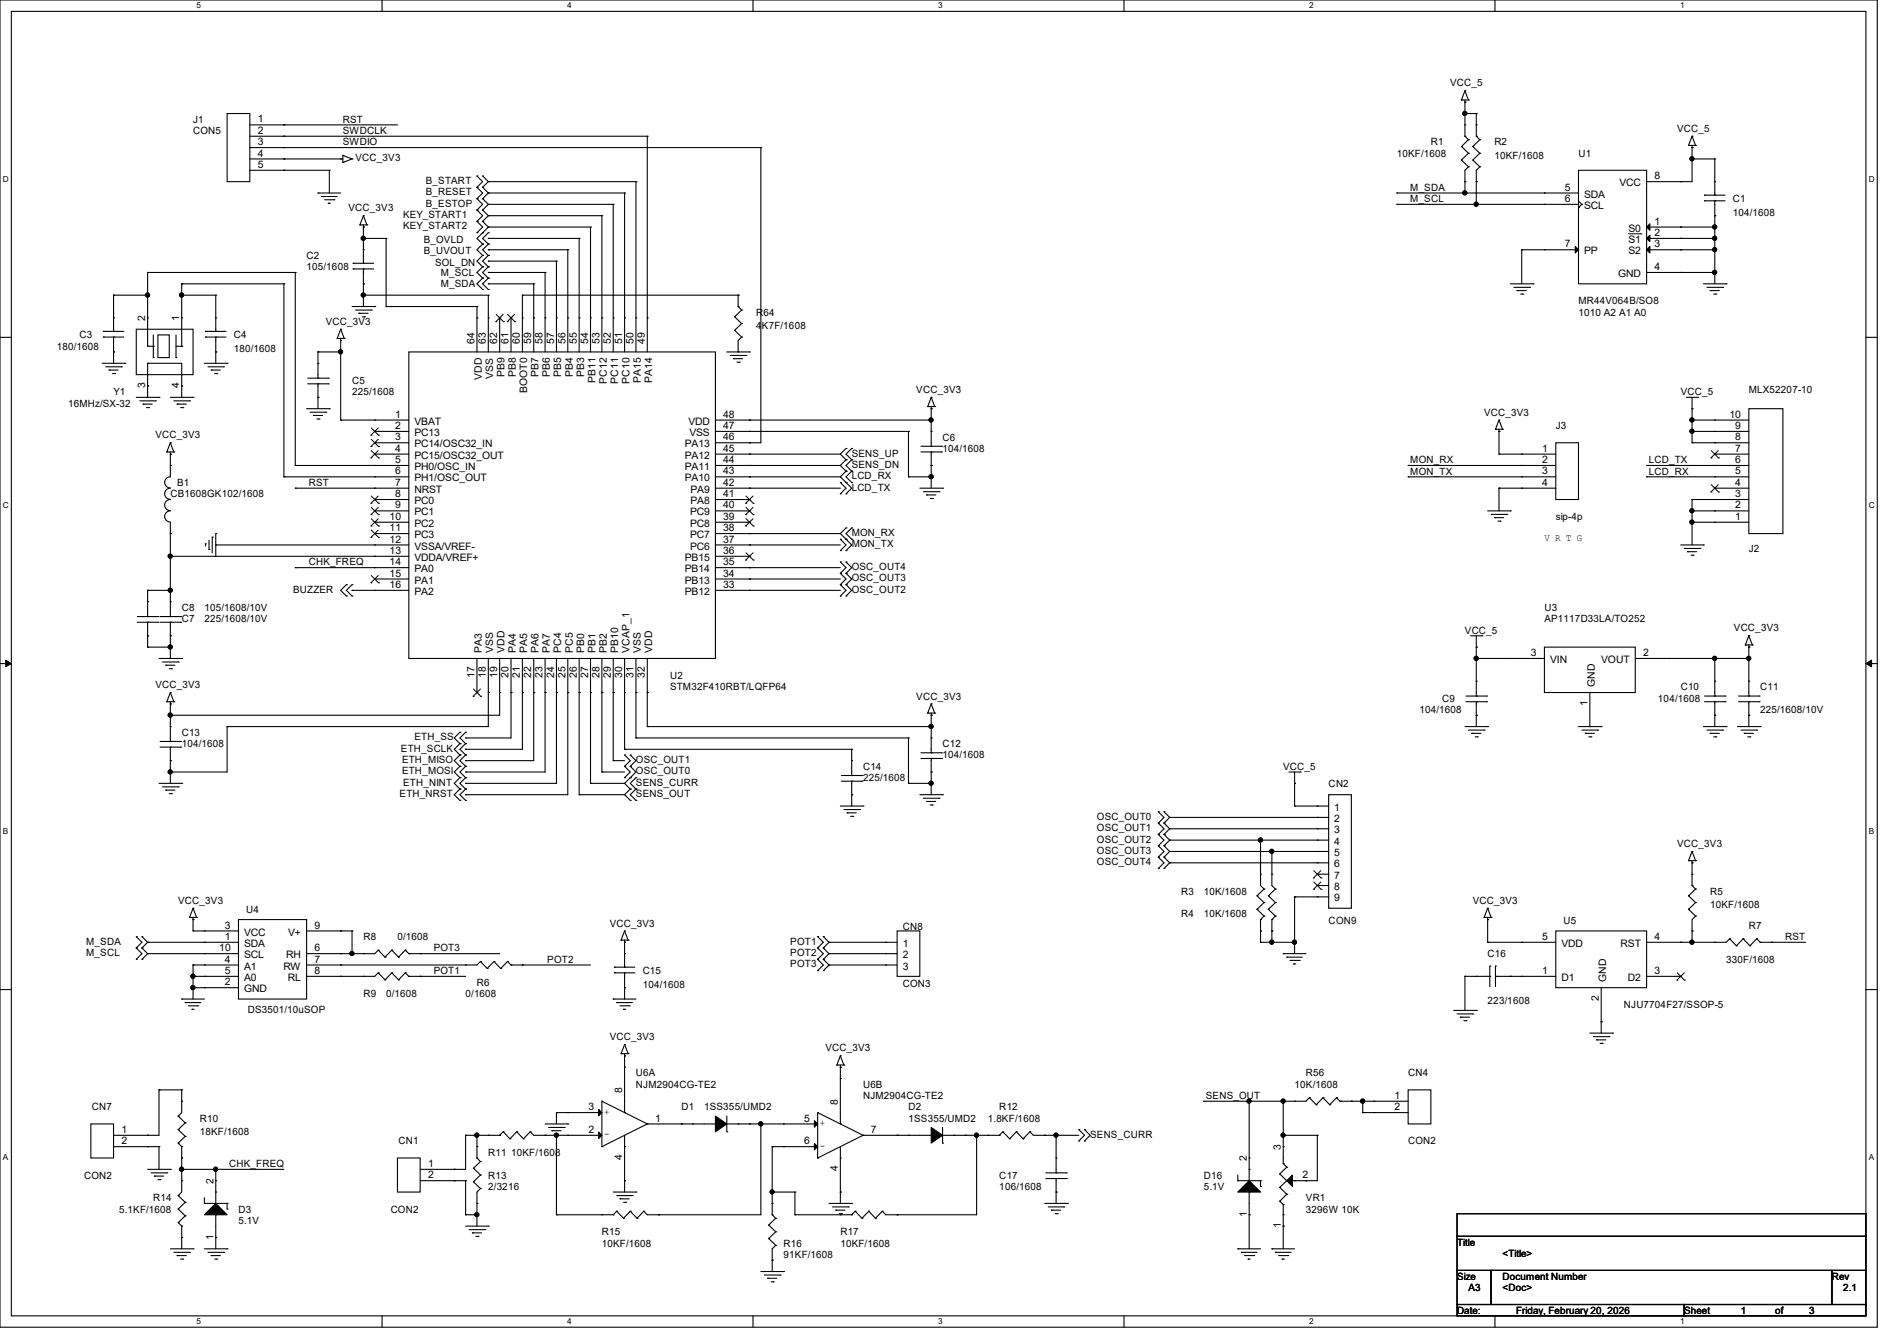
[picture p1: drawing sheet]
<svg xmlns="http://www.w3.org/2000/svg" width="297mm" height="210mm" viewBox="0 0 297 210" stroke-linecap="round" stroke-linejoin="round" font-family="sans-serif">
<defs><g id="words">
<g font-size="1.6">
<text x="227" y="13.5">VCC_5</text>
<text x="30.2" y="19.2">J1</text>
<text x="30.2" y="21">CON5</text>
<text x="40.3" y="19.2">1</text>
<text x="40.3" y="21">2</text>
<text x="40.3" y="22.7">3</text>
<text x="53.7" y="19.2">RST</text>
<text x="53.7" y="21">SWDCLK</text>
<text x="53.7" y="22.8">SWDIO</text>
<text x="224" y="22.8">R1</text>
<text x="234" y="22.8">R2</text>
<text x="262.6" y="20.7">VCC_5</text>
<text x="40.3" y="24.5">4</text>
<text x="40.3" y="26.3">5</text>
<text x="55.7" y="25.3">VCC_3V3</text>
<text x="66.7" y="28.8">B_START</text>
<text x="218.7" y="24.6">10KF/1608</text>
<text x="220.8" y="29.9">M_SDA</text>
<text x="234" y="24.9">10KF/1608</text>
<text x="245" y="29.8">5</text>
<text x="247.1" y="24.6">U1</text>
<text x="253.6" y="29.2">VCC</text>
<text x="259" y="28.1">8</text>
<text x="54.6" y="33.1">VCC_3V3</text>
<text x="63.1" y="35.9">KEY_START2</text>
<text x="63.1" y="34.2">KEY_START1</text>
<text x="66.7" y="32.4">B_ESTOP</text>
<text x="66.7" y="30.6">B_RESET</text>
<text x="220.8" y="31.7">M_SCL</text>
<text x="245" y="31.6">6</text>
<text x="248" y="30.9">SDA</text>
<text x="248" y="32.7">SCL</text>
<text x="259" y="35.2">1</text>
<text x="271.3" y="31.7">C1</text>
<text x="271.3" y="33.8">104/1608</text>
<text x="48" y="40.6">C2</text>
<text x="66.3" y="39.8">B_UVOUT</text>
<text x="66.3" y="38.1">B_OVLD</text>
<text x="68.1" y="41.6">SOL_DN</text>
<text x="245" y="38.7">7</text>
<text x="248" y="39.8">PP</text>
<text x="255" y="36.3">S0</text>
<text x="255" y="38.1">S1</text>
<text x="255" y="39.8">S2</text>
<text x="259" y="37">2</text>
<text x="259" y="38.7">3</text>
<text x="48" y="42.3">105/1608</text>
<text x="69" y="45">M_SDA</text>
<text x="69" y="43.2">M_SCL</text>
<text x="247.1" y="47.7">MR44V064B/SO8</text>
<text x="253.4" y="43.4">GND</text>
<text x="259" y="42.3">4</text>
<text x="12.4" y="53">C3</text>
<text x="22.7" y="50.3" transform="rotate(-90 22.7 50.3)">2</text>
<text x="28.1" y="50.3" transform="rotate(-90 28.1 50.3)">1</text>
<text x="36.6" y="53">C4</text>
<text x="51" y="50.9">VCC_3V3</text>
<text x="74.3" y="53.9" transform="rotate(-90 74.3 53.9)">64</text>
<text x="76.1" y="53.9" transform="rotate(-90 76.1 53.9)">63</text>
<text x="77.9" y="53.9" transform="rotate(-90 77.9 53.9)">62</text>
<text x="79.6" y="53.9" transform="rotate(-90 79.6 53.9)">61</text>
<text x="81.4" y="53.9" transform="rotate(-90 81.4 53.9)">60</text>
<text x="83.2" y="53.9" transform="rotate(-90 83.2 53.9)">59</text>
<text x="85" y="53.9" transform="rotate(-90 85 53.9)">58</text>
<text x="86.7" y="53.9" transform="rotate(-90 86.7 53.9)">57</text>
<text x="88.5" y="53.9" transform="rotate(-90 88.5 53.9)">56</text>
<text x="90.3" y="53.9" transform="rotate(-90 90.3 53.9)">55</text>
<text x="92.1" y="53.9" transform="rotate(-90 92.1 53.9)">54</text>
<text x="93.9" y="53.9" transform="rotate(-90 93.9 53.9)">53</text>
<text x="95.6" y="53.9" transform="rotate(-90 95.6 53.9)">52</text>
<text x="97.4" y="53.9" transform="rotate(-90 97.4 53.9)">51</text>
<text x="99.2" y="53.9" transform="rotate(-90 99.2 53.9)">50</text>
<text x="101" y="53.9" transform="rotate(-90 101 53.9)">49</text>
<text x="118.4" y="49.4">R64</text>
<text x="118.4" y="51.6">4K7F/1608</text>
<text x="247.1" y="49.4">1010 A2 A1 A0</text>
<text x="8.9" y="54.8">180/1608</text>
<text x="36.6" y="55.1">180/1608</text>
<text x="75.4" y="59.5" transform="rotate(-90 75.4 59.5)">VDD</text>
<text x="77.2" y="59.3" transform="rotate(-90 77.2 59.3)">VSS</text>
<text x="79" y="59.1" transform="rotate(-90 79 59.1)">PB9</text>
<text x="80.8" y="59.1" transform="rotate(-90 80.8 59.1)">PB8</text>
<text x="84.3" y="59.1" transform="rotate(-90 84.3 59.1)">PB7</text>
<text x="86.1" y="59.1" transform="rotate(-90 86.1 59.1)">PB6</text>
<text x="87.9" y="59.1" transform="rotate(-90 87.9 59.1)">PB5</text>
<text x="89.7" y="59.1" transform="rotate(-90 89.7 59.1)">PB4</text>
<text x="91.4" y="59.1" transform="rotate(-90 91.4 59.1)">PB3</text>
<text x="93.2" y="60" transform="rotate(-90 93.2 60)">PB11</text>
<text x="100.3" y="60" transform="rotate(-90 100.3 60)">PA15</text>
<text x="102.1" y="60" transform="rotate(-90 102.1 60)">PA14</text>
<text x="10.7" y="63.7">16MHz/SX-32</text>
<text x="17.8" y="61.9">Y1</text>
<text x="22.7" y="60.8" transform="rotate(-90 22.7 60.8)">3</text>
<text x="28.1" y="60.8" transform="rotate(-90 28.1 60.8)">4</text>
<text x="55.1" y="60.1">C5</text>
<text x="55.1" y="61.9">225/1608</text>
<text x="61.9" y="65.4">1</text>
<text x="82.6" y="61.6" transform="rotate(-90 82.6 61.6)">BOOT0</text>
<text x="95" y="60.1" transform="rotate(-90 95 60.1)">PC12</text>
<text x="96.8" y="60.1" transform="rotate(-90 96.8 60.1)">PC11</text>
<text x="98.6" y="60.1" transform="rotate(-90 98.6 60.1)">PC10</text>
<text x="113.2" y="65.4">48</text>
<text x="143.5" y="61.6">VCC_3V3</text>
<text x="232.4" y="65.1">VCC_3V3</text>
<text x="263.1" y="61.9">VCC_5</text>
<text x="270.8" y="65.4">10</text>
<text x="273.8" y="61.6">MLX52207-10</text>
<text x="24.3" y="68.7">VCC_3V3</text>
<text x="61.9" y="67.2">2</text>
<text x="61.9" y="69">3</text>
<text x="61.9" y="70.7">4</text>
<text x="64.9" y="66.5">VBAT</text>
<text x="64.9" y="68.3">PC13</text>
<text x="64.9" y="70.1">PC14/OSC32_IN</text>
<text x="64.9" y="71.8">PC15/OSC32_OUT</text>
<text x="107.2" y="71.8">PA12</text>
<text x="107.2" y="70.1">PA13</text>
<text x="107.8" y="66.5">VDD</text>
<text x="107.9" y="68.3">VSS</text>
<text x="113.2" y="67.2">47</text>
<text x="113.2" y="70.7">45</text>
<text x="113.2" y="69">46</text>
<text x="133.3" y="71.5">SENS_UP</text>
<text x="147.6" y="69">C6</text>
<text x="147.6" y="70.8">104/1608</text>
<text x="241.5" y="70.7">1</text>
<text x="243.6" y="67.2">J3</text>
<text x="271.7" y="70.7">7</text>
<text x="271.7" y="69">8</text>
<text x="271.7" y="67.2">9</text>
<text x="26.7" y="77.9">CB1608GK102/1608</text>
<text x="27.7" y="76.1">B1</text>
<text x="48.3" y="76.1">RST</text>
<text x="61.9" y="72.5">5</text>
<text x="61.9" y="74.3">6</text>
<text x="61.9" y="76.1">7</text>
<text x="61.9" y="77.9">8</text>
<text x="64.9" y="73.6">PH0/OSC_IN</text>
<text x="64.9" y="75.4">PH1/OSC_OUT</text>
<text x="64.9" y="77.2">NRST</text>
<text x="107.2" y="75.4">PA10</text>
<text x="107.2" y="73.6">PA11</text>
<text x="108.1" y="77.2">PA9</text>
<text x="113.2" y="77.9">41</text>
<text x="113.2" y="76.1">42</text>
<text x="113.2" y="74.3">43</text>
<text x="113.2" y="72.5">44</text>
<text x="133.3" y="73.3">SENS_DN</text>
<text x="133.3" y="75.1">LCD_RX</text>
<text x="133.3" y="76.8">LCD_TX</text>
<text x="220.8" y="74.3">MON_TX</text>
<text x="220.8" y="72.6">MON_RX</text>
<text x="241.5" y="72.5">2</text>
<text x="241.5" y="74.3">3</text>
<text x="241.5" y="76.1">4</text>
<text x="258.1" y="72.6">LCD_TX</text>
<text x="258.1" y="74.3">LCD_RX</text>
<text x="271.7" y="77.9">3</text>
<text x="271.7" y="76.1">4</text>
<text x="271.7" y="74.3">5</text>
<text x="271.7" y="72.5">6</text>
<text x="61" y="81.4">10</text>
<text x="61" y="83.2">11</text>
<text x="61.9" y="79.6">9</text>
<text x="64.9" y="79">PC0</text>
<text x="64.9" y="80.7">PC1</text>
<text x="64.9" y="82.5">PC2</text>
<text x="108" y="82.5">PC8</text>
<text x="108" y="80.7">PC9</text>
<text x="108.1" y="79">PA8</text>
<text x="113.2" y="83.2">38</text>
<text x="113.2" y="81.4">39</text>
<text x="113.2" y="79.6">40</text>
<text x="133.3" y="83.9">MON_RX</text>
<text x="243.6" y="81.4">sip-4p</text>
<text x="271.7" y="81.4">1</text>
<text x="271.7" y="79.6">2</text>
<text x="48.3" y="88.6">CHK_FREQ</text>
<text x="61" y="85">12</text>
<text x="61" y="86.7">13</text>
<text x="61" y="88.5">14</text>
<text x="64.9" y="86.1">VSSA/VREF-</text>
<text x="64.9" y="87.8">VDDA/VREF+</text>
<text x="64.9" y="89.6">PA0</text>
<text x="64.9" y="84.3">PC3</text>
<text x="107.2" y="89.6">PB14</text>
<text x="107.2" y="87.8">PB15</text>
<text x="108" y="86.1">PC6</text>
<text x="108" y="84.3">PC7</text>
<text x="113.2" y="88.5">35</text>
<text x="113.2" y="86.7">36</text>
<text x="113.2" y="85">37</text>
<text x="133.3" y="85.7">MON_TX</text>
<text x="133.3" y="89.3">OSC_OUT4</text>
<text x="241.8" y="84.8">V R T G</text>
<text x="273.8" y="86.4">J2</text>
<text x="28.4" y="95.7">C8</text>
<text x="32" y="95.7">105/1608/10V</text>
<text x="45.9" y="92.8">BUZZER</text>
<text x="61" y="90.3">15</text>
<text x="61" y="92.1">16</text>
<text x="64.9" y="91.4">PA1</text>
<text x="64.9" y="93.2">PA2</text>
<text x="107.2" y="93.2">PB12</text>
<text x="107.2" y="91.4">PB13</text>
<text x="113.2" y="92.1">33</text>
<text x="113.2" y="90.3">34</text>
<text x="133.3" y="92.8">OSC_OUT2</text>
<text x="133.3" y="91.1">OSC_OUT3</text>
<text x="241.8" y="95.7">U3</text>
<text x="28.4" y="97.4">C7</text>
<text x="32" y="97.4">225/1608/10V</text>
<text x="229.4" y="99.2">VCC_5</text>
<text x="241.8" y="97.4">AP1117D33LA/TO252</text>
<text x="271.5" y="98.9">VCC_3V3</text>
<text x="24.3" y="107.8">VCC_3V3</text>
<text x="74.3" y="106.1" transform="rotate(-90 74.3 106.1)">17</text>
<text x="75.4" y="102.2" transform="rotate(-90 75.4 102.2)">PA3</text>
<text x="76.1" y="106.1" transform="rotate(-90 76.1 106.1)">18</text>
<text x="77.2" y="102.2" transform="rotate(-90 77.2 102.2)">VSS</text>
<text x="77.9" y="106.1" transform="rotate(-90 77.9 106.1)">19</text>
<text x="79" y="102.2" transform="rotate(-90 79 102.2)">VDD</text>
<text x="79.6" y="106.1" transform="rotate(-90 79.6 106.1)">20</text>
<text x="80.8" y="102.2" transform="rotate(-90 80.8 102.2)">PA4</text>
<text x="81.4" y="106.1" transform="rotate(-90 81.4 106.1)">21</text>
<text x="82.6" y="102.2" transform="rotate(-90 82.6 102.2)">PA5</text>
<text x="83.2" y="106.1" transform="rotate(-90 83.2 106.1)">22</text>
<text x="84.3" y="102.2" transform="rotate(-90 84.3 102.2)">PA6</text>
<text x="85" y="106.1" transform="rotate(-90 85 106.1)">23</text>
<text x="86.1" y="102.2" transform="rotate(-90 86.1 102.2)">PA7</text>
<text x="86.7" y="106.1" transform="rotate(-90 86.7 106.1)">24</text>
<text x="87.9" y="102.2" transform="rotate(-90 87.9 102.2)">PC4</text>
<text x="88.5" y="106.1" transform="rotate(-90 88.5 106.1)">25</text>
<text x="89.7" y="102.2" transform="rotate(-90 89.7 102.2)">PC5</text>
<text x="90.3" y="106.1" transform="rotate(-90 90.3 106.1)">26</text>
<text x="91.4" y="102.2" transform="rotate(-90 91.4 102.2)">PB0</text>
<text x="92.1" y="106.1" transform="rotate(-90 92.1 106.1)">27</text>
<text x="93.2" y="102.2" transform="rotate(-90 93.2 102.2)">PB1</text>
<text x="93.9" y="106.1" transform="rotate(-90 93.9 106.1)">28</text>
<text x="95" y="102.2" transform="rotate(-90 95 102.2)">PB2</text>
<text x="95.6" y="106.1" transform="rotate(-90 95.6 106.1)">29</text>
<text x="96.8" y="102.2" transform="rotate(-90 96.8 102.2)">PB10</text>
<text x="97.4" y="106.1" transform="rotate(-90 97.4 106.1)">30</text>
<text x="98.6" y="102.2" transform="rotate(-90 98.6 102.2)">VCAP_1</text>
<text x="99.2" y="106.1" transform="rotate(-90 99.2 106.1)">31</text>
<text x="100.3" y="102.2" transform="rotate(-90 100.3 102.2)">VSS</text>
<text x="101" y="106.1" transform="rotate(-90 101 106.1)">32</text>
<text x="102.1" y="102.2" transform="rotate(-90 102.1 102.2)">VDD</text>
<text x="104.9" y="106.3">U2</text>
<text x="239.7" y="102.7">3</text>
<text x="242.7" y="103.8">VIN</text>
<text x="249.7" y="107.6" transform="rotate(-90 249.7 107.6)">GND</text>
<text x="250.7" y="103.8">VOUT</text>
<text x="257.3" y="102.7">2</text>
<text x="104.9" y="108.1">STM32F410RBT/LQFP64</text>
<text x="143.5" y="109.6">VCC_3V3</text>
<text x="222.2" y="111.7">104/1608</text>
<text x="225.8" y="109.9">C9</text>
<text x="248.5" y="110.6" transform="rotate(-90 248.5 110.6)">1</text>
<text x="259.6" y="109.9">104/1608</text>
<text x="263.1" y="108.1">C10</text>
<text x="275.6" y="108.1">C11</text>
<text x="275.6" y="111.7">225/1608/10V</text>
<text x="28.4" y="115.2">C13</text>
<text x="28.4" y="117">104/1608</text>
<text x="62.8" y="117.7">ETH_SCLK</text>
<text x="62.9" y="119.5">ETH_MISO</text>
<text x="64.9" y="115.9">ETH_SS</text>
<text x="99.6" y="119.5">OSC_OUT1</text>
<text x="147.6" y="117">C12</text>
<text x="147.6" y="118.8">104/1608</text>
<text x="62.6" y="124.8">ETH_NRST</text>
<text x="62.9" y="121.3">ETH_MOSI</text>
<text x="63.1" y="123.1">ETH_NINT</text>
<text x="99.6" y="124.8">SENS_OUT</text>
<text x="99.6" y="121.3">OSC_OUT0</text>
<text x="99.6" y="123.1">SENS_CURR</text>
<text x="135.1" y="120.6">C14</text>
<text x="135.1" y="122.3">225/1608</text>
<text x="200.9" y="120.6">VCC_5</text>
<text x="208" y="123.2">CN2</text>
<text x="171.7" y="130.2">OSC_OUT1</text>
<text x="171.7" y="128.4">OSC_OUT0</text>
<text x="171.7" y="131.9">OSC_OUT2</text>
<text x="208.9" y="127">1</text>
<text x="208.9" y="128.7">2</text>
<text x="208.9" y="130.5">3</text>
<text x="171.7" y="133.7">OSC_OUT3</text>
<text x="171.7" y="135.5">OSC_OUT4</text>
<text x="208.9" y="132.3">4</text>
<text x="208.9" y="134.1">5</text>
<text x="208.9" y="135.8">6</text>
<text x="208.9" y="137.6">7</text>
<text x="262.6" y="132.7">VCC_3V3</text>
<text x="27.9" y="141.6">VCC_3V3</text>
<text x="38.6" y="143">U4</text>
<text x="184.9" y="143.7">R4</text>
<text x="184.9" y="140.1">R3</text>
<text x="188.5" y="143.7">10K/1608</text>
<text x="188.5" y="140.1">10K/1608</text>
<text x="208.9" y="139.4">8</text>
<text x="208.9" y="141.2">9</text>
<text x="230.6" y="141.6">VCC_3V3</text>
<text x="267.8" y="140.1">R5</text>
<text x="267.8" y="142.2">10KF/1608</text>
<text x="13.5" y="148">M_SDA</text>
<text x="13.5" y="149.7">M_SCL</text>
<text x="34.3" y="149">10</text>
<text x="35.2" y="147.2">1</text>
<text x="35.2" y="145.4">3</text>
<text x="38.2" y="148.3">SDA</text>
<text x="38.2" y="146.5">VCC</text>
<text x="45.1" y="146.5">V+</text>
<text x="49.2" y="149">6</text>
<text x="49.2" y="145.4">9</text>
<text x="56.9" y="147.2">R8</text>
<text x="62.2" y="147.2">0/1608</text>
<text x="67.9" y="149">POT3</text>
<text x="95.5" y="145.1">VCC_3V3</text>
<text x="123.7" y="148">POT1</text>
<text x="123.7" y="149.7">POT2</text>
<text x="141.3" y="148.3">1</text>
<text x="141.4" y="145.6">CN8</text>
<text x="208" y="144.7">CON9</text>
<text x="232.9" y="149.9">C16</text>
<text x="241.5" y="147.2">5</text>
<text x="244.5" y="148.3">VDD</text>
<text x="244.8" y="144.7">U5</text>
<text x="253.7" y="148.3">RST</text>
<text x="259" y="147.2">4</text>
<text x="273.8" y="145.5">R7</text>
<text x="279.5" y="147.2">RST</text>
<text x="35.2" y="154.3">2</text>
<text x="35.2" y="150.8">4</text>
<text x="35.2" y="152.5">5</text>
<text x="38.2" y="155.4">GND</text>
<text x="38.2" y="151.9">A1</text>
<text x="38.2" y="153.6">A0</text>
<text x="38.2" y="150.1">SCL</text>
<text x="44.4" y="151.9">RW</text>
<text x="44.8" y="150.1">RH</text>
<text x="45.1" y="153.6">RL</text>
<text x="49.2" y="150.8">7</text>
<text x="49.2" y="152.5">8</text>
<text x="67.9" y="152.6">POT1</text>
<text x="74.7" y="154.3">R6</text>
<text x="85.7" y="150.8">POT2</text>
<text x="100.6" y="152.6">C15</text>
<text x="100.6" y="154.7">104/1608</text>
<text x="123.7" y="151.5">POT3</text>
<text x="141.3" y="150.1">2</text>
<text x="141.3" y="151.9">3</text>
<text x="141.4" y="154.5">CON3</text>
<text x="241.5" y="152.5">1</text>
<text x="244.5" y="153.6">D1</text>
<text x="251.5" y="153.8" transform="rotate(-90 251.5 153.8)">GND</text>
<text x="254.9" y="153.6">D2</text>
<text x="259" y="152.5">3</text>
<text x="270.3" y="150.8">330F/1608</text>
<text x="38.8" y="158.6">DS3501/10uSOP</text>
<text x="56.9" y="156.1">R9</text>
<text x="60.5" y="156.1">0/1608</text>
<text x="72.9" y="156.1">0/1608</text>
<text x="232.9" y="157.2">223/1608</text>
<text x="250.3" y="156.8" transform="rotate(-90 250.3 156.8)">2</text>
<text x="254.3" y="157.9">NJU7704F27/SSOP-5</text>
<text x="95.5" y="162.9">VCC_3V3</text>
<text x="129.2" y="164.7">VCC_3V3</text>
<text x="14.4" y="173.9">CN7</text>
<text x="92.1" y="173.9">3</text>
<text x="97.4" y="171.2" transform="rotate(-90 97.4 171.2)">8</text>
<text x="99.6" y="168.6">U6A</text>
<text x="99.6" y="170.3">NJM2904CG-TE2</text>
<text x="106.7" y="173.9">D1</text>
<text x="110.2" y="173.9">1SS355/UMD2</text>
<text x="131.2" y="173" transform="rotate(-90 131.2 173)">8</text>
<text x="135.1" y="170.3">U6B</text>
<text x="135.1" y="172.1">NJM2904CG-TE2</text>
<text x="142.2" y="173.9">D2</text>
<text x="156.5" y="173.9">R12</text>
<text x="188.8" y="172.1">SENS_OUT</text>
<text x="202.7" y="170.3">10K/1608</text>
<text x="204.5" y="168.6">R56</text>
<text x="218.4" y="172.1">1</text>
<text x="218.4" y="173.9">2</text>
<text x="220.5" y="168.6">CN4</text>
<text x="19" y="177.4">1</text>
<text x="19" y="179.2">2</text>
<text x="31.3" y="175.7">R10</text>
<text x="31.3" y="177.8">18KF/1608</text>
<text x="62.4" y="179.2">CN1</text>
<text x="92.1" y="177.4">2</text>
<text x="94.6" y="178.1">-</text>
<text x="94.6" y="174.6">+</text>
<text x="102.6" y="175.6">1</text>
<text x="125.9" y="175.6">5</text>
<text x="125.9" y="179.2">6</text>
<text x="128.4" y="179.9">-</text>
<text x="128.4" y="176.4">+</text>
<text x="136.4" y="177.4">7</text>
<text x="142.2" y="175.7">1SS355/UMD2</text>
<text x="154.7" y="175.7">1.8KF/1608</text>
<text x="170.7" y="178.2">SENS_CURR</text>
<text x="220.5" y="179.2">CON2</text>
<text x="13.2" y="184.6">CON2</text>
<text x="33.4" y="185.5" transform="rotate(-90 33.4 185.5)">2</text>
<text x="35.9" y="182.8">CHK_FREQ</text>
<text x="67" y="182.8">1</text>
<text x="67" y="184.5">2</text>
<text x="76.5" y="181">R11 10KF/1608</text>
<text x="76.5" y="184.6">R13</text>
<text x="97.4" y="181.7" transform="rotate(-90 97.4 181.7)">4</text>
<text x="131.2" y="183.5" transform="rotate(-90 131.2 183.5)">4</text>
<text x="156.5" y="184.6">C17</text>
<text x="188.5" y="184.6">D16</text>
<text x="195.2" y="181.9" transform="rotate(-90 195.2 181.9)">2</text>
<text x="200.5" y="180.1" transform="rotate(-90 200.5 180.1)">3</text>
<text x="203.9" y="184.5">2</text>
<text x="18.7" y="189.9">5.1KF/1608</text>
<text x="24" y="188.1">R14</text>
<text x="37.3" y="189.9">D3</text>
<text x="37.3" y="191.7">5.1V</text>
<text x="61.2" y="189.9">CON2</text>
<text x="76.5" y="186.3">2/3216</text>
<text x="156.5" y="186.3">106/1608</text>
<text x="188.5" y="186.3">5.1V</text>
<text x="195.2" y="190.6" transform="rotate(-90 195.2 190.6)">1</text>
<text x="204.5" y="188.1">VR1</text>
<text x="204.5" y="189.9">3296W 10K</text>
<text x="33.4" y="194.1" transform="rotate(-90 33.4 194.1)">1</text>
<text x="94.2" y="193.5">R15</text>
<text x="94.2" y="195.2">10KF/1608</text>
<text x="122.7" y="195.2">R16</text>
<text x="122.7" y="197">91KF/1608</text>
<text x="131.6" y="193.5">R17</text>
<text x="131.6" y="195.2">10KF/1608</text>
<text x="200.5" y="192.4" transform="rotate(-90 200.5 192.4)">1</text>
<text x="228.1" y="195.1">Title</text>
<text x="235.2" y="196.8">&lt;Title&gt;</text>
<text x="228.1" y="200.4">Size</text>
<text x="229.9" y="202.2">A3</text>
<text x="235.2" y="200.4">Document Number</text>
<text x="235.2" y="202.2">&lt;Doc&gt;</text>
<text x="286.8" y="200.4">Rev</text>
<text x="288.6" y="202.2">2.1</text>
<text x="228.1" y="205.7">Date:</text>
<text x="237.4" y="205.7">Friday, February 20, 2026</text>
<text x="263.7" y="205.7">Sheet</text>
<text x="272.6" y="205.7">1</text>
<text x="277.9" y="205.7">of</text>
<text x="283.2" y="205.7">3</text>
</g>
<g font-size="1.3">
<text x="30.8" y="1.3">5</text>
<text x="88.8" y="1.3">4</text>
<text x="146.9" y="1.3">3</text>
<text x="205" y="1.3">2</text>
<text x="263.1" y="1.3">1</text>
<text x=".5" y="28.4">D</text>
<text x="292.6" y="28.4">D</text>
<text x=".5" y="79.5">C</text>
<text x="292.6" y="79.5">C</text>
<text x=".5" y="130.6">B</text>
<text x="292.6" y="130.6">B</text>
<text x=".5" y="181.7">A</text>
<text x="292.6" y="181.7">A</text>
<text x="30.8" y="207.4">5</text>
<text x="88.8" y="207.4">4</text>
<text x="146.9" y="207.4">3</text>
<text x="205" y="207.4">2</text>
<text x="263.1" y="207.4">1</text>
</g>
</g></defs>
<path d="M0 0h293.9v207.9h-293.9zM1.8 1.8h290.3v204.3h-290.3z" fill="none" stroke="#000" stroke-width=".17"/>
<g fill="#fff">
<path d="M30.8 .2h.7v1.4h-.7z"/>
<path d="M30.8 206.2h.7v1.4h-.7z"/>
</g>
<path d="M59.8 0v1.8M59.8 206.1v1.8" fill="none" stroke="#000" stroke-width=".17"/>
<g fill="#fff">
<path d="M88.8 .2h.7v1.4h-.7z"/>
<path d="M88.8 206.2h.7v1.4h-.7z"/>
</g>
<path d="M117.9 0v1.8M117.9 206.1v1.8" fill="none" stroke="#000" stroke-width=".17"/>
<g fill="#fff">
<path d="M146.9 .2h.7v1.4h-.7z"/>
<path d="M146.9 206.2h.7v1.4h-.7z"/>
</g>
<path d="M176 0v1.8M176 206.1v1.8" fill="none" stroke="#000" stroke-width=".17"/>
<g fill="#fff">
<path d="M205 .2h.7v1.4h-.7z"/>
<path d="M205 206.2h.7v1.4h-.7z"/>
</g>
<path d="M234.1 0v1.8M234.1 206.1v1.8" fill="none" stroke="#000" stroke-width=".17"/>
<g fill="#fff">
<path d="M263.1 .2h.6v1.4h-.6z"/>
<path d="M263.1 206.2h.6v1.4h-.6z"/>
<path d="M.5 27.3h.9v1.4h-.9z"/>
<path d="M292.6 27.3h.9v1.4h-.9z"/>
<path d="M.5 78.4h.9v1.4h-.9z"/>
<path d="M292.6 78.4h.9v1.4h-.9z"/>
</g>
<path d="M0 52.8h1.8M292.1 52.8h1.8" fill="none" stroke="#000" stroke-width=".17"/>
<g fill="#fff">
<path d="M.5 129.5h.8v1.4h-.8z"/>
<path d="M292.6 129.5h.8v1.4h-.8z"/>
</g>
<path d="M0 103.9h1.8M292.1 103.9h1.8" fill="none" stroke="#000" stroke-width=".17"/>
<path d="M.9 103.4l.9 .5-.9 .5zM292.1 103.9l.9-.5v1z" fill="#000" stroke="#000" stroke-width=".16"/>
<g fill="#fff">
<path d="M.5 180.5h.8v1.4h-.8z"/>
<path d="M292.6 180.5h.8v1.4h-.8z"/>
</g>
<g fill="none" stroke="#000" stroke-width=".17">
<path d="M35.6 17.8h3.5v10.6h-3.5zM39.1 19.6h23.1M44.4 19.6h.1M228.8 15.7h.1M228.8 15.7h1.1M229.4 17.8h.1M229.4 16h.1M229.4 14.2h.1M229.4 19.6h.1M229.4 15.7v5.6M229.4 17.8h1.7M229.4 14.2l-.6 1.5"/>
<path d="M229.4 14.2l.5 1.5M229.9 15.7h.1M231.1 17.8h.1M231.1 19.6h.1M231.1 17.8v3.5M39.1 21.3h62.2M39.1 23.1h80M39.1 24.9h14.6M39.1 26.7h12.5M44.4 21.3h.1M44.4 23.1h.1M44.4 24.9h.1"/>
<path d="M44.4 26.7h.1M49.8 30.2h.1M49.8 30.2h3.5M50.3 30.8h.1M50.3 30.8h2.5M50.8 31.3h1.5M51.4 31.8h.1M51.4 31.8h.3M51.6 26.7h.1M51.6 26.7v3.5M52.3 31.3h.1M53.3 24.9h.1"/>
<path d="M53.7 25.4h.1M53.7 24.3h.1M53.7 24.3v1.1M53.7 24.3l1.4 .6M55.1 24.9h.1M55.1 24.9l-1.4 .5M56.3 35.2h.1M56.3 35.2h1.1M56.9 37.3h.1M56.9 35.6h.1M56.9 33.8h.1M56.9 39.1h.1"/>
<path d="M56.9 35.2v6M56.9 37.3h3.6M56.9 33.8l-.6 1.4M56.9 33.8l.5 1.4M57.4 35.2h.1M60.5 37.3h.1M60.5 37.3v10.7M74.7 36.4h.1M74.7 34.7h.1M74.7 32.9h.1M74.7 31.1h.1M74.7 29.3h.1"/>
<path d="M74.7 27.6h.1M74.7 34.7l.9 .9-.9 .8M74.7 32.9l.9 .9-.9 .9M74.7 31.1l.9 .9-.9 .9M74.7 29.3l.9 .9-.9 .9M74.7 27.6l.9 .8-.9 .9M75.6 38.2h.1M75.6 36.4h.1M75.6 34.7h.1M75.6 32.9h.1M75.6 31.1h.1M75.6 29.3h.1"/>
<path d="M75.6 27.6h.1M75.6 38.2l-.9 .9 .9 .9M75.6 34.7l.9 .9M75.6 32.9l.9 .9M75.6 31.1l.9 .9M75.6 29.3l.9 .9M75.6 27.6l.9 .8M76.5 39.1h.1M76.5 37.3h.1M76.5 35.6h.1M76.5 33.8h.1M76.5 32h.1"/>
<path d="M76.5 30.2h.1M76.5 28.4h.1M76.5 38.2h.1M76.5 36.4h.1M76.5 35.6h16M76.5 37.3h14.2M76.5 39.1h12.4M76.5 28.4h23.1M76.5 30.2h21.3M76.5 32h19.5M76.5 33.8h17.7M76.5 38.2l-.9 .9 .9 .9"/>
<path d="M76.5 35.6l-1.8 1.7 .9 .9M76.5 36.4l-.9 .9 .9 .9M76.5 33.8l-.9 .9M76.5 32l-.9 .9M76.5 30.2l-.9 .9M76.5 28.4l-.9 .9M88.9 39.1h.1M88.9 39.1v16M90.7 37.3h.1M90.7 37.3v17.8M92.5 35.6h.1M92.5 35.6v19.5"/>
<path d="M94.2 33.8h.1M94.2 33.8v21.3M96 32h.1M96 32v23.1M97.8 30.2h.1M97.8 30.2v24.9M99.6 28.4h.1M99.6 28.4v26.7M101.3 21.3h.1M101.3 21.3v33.8M119.1 23.1h.1M119.1 23.1v46.2h-7.1"/>
<path d="M218.7 30.2h.1M218.7 32h.1M218.7 30.2h28.4M218.7 32h28.4M228.8 25.1h.1M228.8 22.9h.1M228.8 25.1l1.1 1M228.8 22.9l1.1 1.1M229.4 30.2h.1M229.4 28.4h.1M229.4 21.3h.1M229.4 21.3l.5 .6"/>
<path d="M229.9 26.1h.1M229.9 24h.1M229.9 21.9h.1M229.9 26.1l-.5 .6v3.5M229.9 24l-1.1 1.1M229.9 21.9l-1.1 1M230.6 25.1h.1M230.6 22.9h.1M230.6 25.1l1.1 1M230.6 22.9l1.1 1.1M231.1 32h.1M231.1 28.4h.1"/>
<path d="M231.1 21.3h.1M231.1 21.3l.6 .6M231.7 26.1h.1M231.7 24h.1M231.7 21.9h.1M231.7 26.1l-.6 .6v5.3M231.7 24l-1.1 1.1M231.7 21.9l-1.1 1M238.3 39.1h.1M238.3 39.1h8.8M238.3 39.1v5.3M241.8 30.2h.1"/>
<path d="M241.8 32h.1M241.8 39.1h.1M247.1 26.7h10.7v17.7h-10.7zM247.1 32.5h.1M247.1 31.5l.5 .5M247.6 32h.1M247.6 32l-.5 .5M257.8 35.6h10.7M257.8 37.3h10.7M257.8 39.1h10.7M263.1 35.6h.1M263.1 37.3h.1"/>
<path d="M263.1 39.1h.1M263.1 28.4h.1M264.4 22.8h.1M264.4 22.8h1.1M264.9 23.1h.1M264.9 24.9h.1M264.9 21.3h.1M264.9 24.9h3.6M264.9 22.8v5.6h-7.1M264.9 21.3l-.5 1.5M264.9 21.3l.6 1.5M265.5 22.8h.1"/>
<path d="M266.9 31.5h.1M266.9 30.6h.1M266.9 31.5h3.2M266.9 30.6h3.2M268.5 24.9h.1M268.5 33.8h.1M268.5 35.6h.1M268.5 37.3h.1M268.5 39.1h.1M268.5 30.6h.1M268.5 31.5h.1M268.5 28.4h.1"/>
<path d="M268.5 24.9v5.7M268.5 31.5v12.9M16 56.9h3.6M16.2 52.8h.1M16.2 51.9h.1M16.2 52.8h3.2M16.2 51.9h3.2M16.6 57.4h2.4M17.1 58h.1M17.1 58h1.4M17.6 58.5h.3M17.8 46.2h.1"/>
<path d="M17.8 55.1h.1M17.8 51.9h.1M17.8 52.8h.1M17.8 49.8h.1M17.8 46.2h5.3M17.8 46.2v5.7M17.8 52.8v4.1M17.9 58.5h.1M19 57.4h.1M19.6 56.9h.1M21.3 51.6h8.9v7.1h-8.9zM23.1 46.2h.1"/>
<path d="M23.1 42.7h.1M23.1 54.2h.1M23.1 58.7h.1M23.1 56.9h.1M23.1 49.8h.1M23.1 42.7v11.5M23.1 56.9v5.3M23.1 42.7h23.1M23.1 56.9h5.3v5.3M23.1 54.2h.9M24 56h.1M24 54.2h.1"/>
<path d="M24 52.5v3.5M24.7 52.5h1.8v3.5h-1.8zM27.6 56h.1M27.6 52.5v3.5M27.6 54.2h.8M28.4 46.2h.1M28.4 44.4h.1M28.4 54.2h.1M28.4 58.7h.1M28.4 49.8h.1M28.4 44.4v9.8M28.4 46.2h5.4"/>
<path d="M28.4 44.4h16M32 56.9h3.6M32.2 52.8h.1M32.2 51.9h.1M32.2 52.8h3.2M32.2 51.9h3.2M32.6 57.4h2.4M33.1 58h.1M33.1 58h1.4M33.6 58.5h.4M33.8 55.1h.1M33.8 46.2h.1"/>
<path d="M33.8 51.9h.1M33.8 52.8h.1M33.8 49.8h.1M33.8 46.2v5.7M33.8 52.8v4.1M34 58.5h.1M35 57.4h.1M35.6 56.9h.1M44.4 44.4h.1M44.4 44.4v30.3M46.2 42.7h.1M46.2 42.7v30.2"/>
<path d="M48.2 59.2h3.2M49.8 55.1h.1M49.8 59.2h.1M49.8 56.9h.1M49.8 55.1h3.5M49.8 55.1v4.1M51.4 59.2h.1M52.8 53h.1M52.8 53h1.1M53.3 55.1h.1M53.3 53.3h.1M53.3 51.6h.1"/>
<path d="M53.3 53v12.8M53.3 51.6l-.5 1.4M53.3 51.6l.6 1.4M53.9 53h.1M55.1 48h3.6M55.3 42.1h.1M55.3 41.2h.1M55.3 42.1h3.2M55.3 41.2h3.2M55.7 48.6h2.4M56.2 49.1h.1M56.2 49.1h1.4"/>
<path d="M56.7 49.6h.4M56.9 46.2h.1M56.9 44.4h.1M56.9 41.2h.1M56.9 42.1h.1M56.9 42.1v5.9M56.9 46.2h19.6M57.1 49.6h.1M58.1 48.6h.1M58.7 48h.1M60.5 48h.1M60.5 48h14.2"/>
<path d="M64 55.1h48v48h-48zM74.7 48h.1M74.7 49.8h.1M74.7 48v7.1M75.6 43.6h.1M75.6 45.3h.1M75.6 41.8h.1M75.6 40h.1M75.6 43.6l-.9 .8 .9 .9M75.6 41.8l-.9 .9 .9 .9M75.6 40l-.9 .9 .9 .9M76.5 46.2h.1"/>
<path d="M76.5 44.4h.1M76.5 42.7h.1M76.5 40.9h.1M76.5 43.6h.1M76.5 45.3h.1M76.5 41.8h.1M76.5 40h.1M76.5 49.8h.1M76.5 42.7h8.8M76.5 46.2v8.9M76.5 44.4h7.1M76.5 40.9h10.6"/>
<path d="M76.5 43.6l-.9 .8 .9 .9M76.5 41.8l-.9 .9 .9 .9M76.5 40l-.9 .9 .9 .9M78.2 49.8h.1M78.2 49.8v5.3M80 49.8h.1M80 49.8v5.3M81.8 46.2h.1M81.8 49.8h.1M81.8 46.2h33.8M81.8 46.2v8.9M83.6 44.4h.1"/>
<path d="M83.6 49.8h.1M83.6 44.4v10.7M85.3 42.7h.1M85.3 49.8h.1M85.3 42.7v12.4M87.1 40.9h.1M87.1 49.8h.1M87.1 40.9v14.2M88.9 49.8h.1M90.7 49.8h.1M92.5 49.8h.1M94.2 49.8h.1"/>
<path d="M96 49.8h.1M97.8 49.8h.1M99.6 49.8h.1M101.3 49.8h.1M113.8 55.1h3.5M114.3 55.7h2.5M114.9 56.2h.1M114.9 56.2h1.4M115 51.7h.1M115 49.6h.1M115 51.7l1.1 1.1M115 49.6l1.1 1.1"/>
<path d="M115.4 56.7h.3M115.6 46.2h.1M115.6 48h.1M115.6 55.1h.1M115.6 48l.5 .6M115.6 46.2v1.8M115.7 56.7h.1M116.1 52.8h.1M116.1 50.7h.1M116.1 48.6h.1M116.1 52.8l-.5 .5v1.8M116.1 50.7l-1.1 1"/>
<path d="M116.1 48.6l-1.1 1M116.8 55.7h.1M117.3 55.1h.1M236.5 44.4h3.5M237 45h2.5M237.5 45.5h.1M237.5 45.5h1.5M238.1 46.1h.3M238.4 46.1h.1M239.5 45h.1M240 44.4h.1M257.8 42.7h10.7"/>
<path d="M263.1 42.7h.1M266.7 44.4h3.6M267.3 45h2.4M267.8 45.5h.1M267.8 45.5h1.4M268.3 46.1h.3M268.5 42.7h.1M268.6 46.1h.1M269.7 45h.1M270.3 44.4h.1M21.3 62.2h3.6M21.9 62.8h2.4"/>
<path d="M22.4 63.3h.1M22.4 63.3h1.4M22.9 63.8h.4M23.1 60.5h.1M23.3 63.8h.1M24.3 62.8h.1M24.9 62.2h.1M26.1 70.8h.1M26.1 70.8h1.1M26.7 71.1h.1M26.7 69.3h.1M26.7 70.8v3.9a.87 .87 0 0 0-.9 .8 .87 .87 0 0 0 .9 .9"/>
<path d="M26.7 72.9h.1M26.7 69.3l-.6 1.5M26.7 69.3l.5 1.5M26.7 62.2h3.5M26.7 78.2a.87 .87 0 0 0-.9 .9 .87 .87 0 0 0 .9 .9M26.7 76.5a.87 .87 0 0 0-.9 .8 .87 .87 0 0 0 .9 .9M27.2 70.8h.1M27.2 62.8h2.5M27.7 63.3h.1M27.7 63.3h1.5M28.3 63.8h.3M28.4 60.5h.1"/>
<path d="M28.6 63.8h.1M29.7 62.8h.1M30.2 62.2h.1M44.4 74.7h.1M44.4 74.7h19.6M46.2 76.5h.1M46.2 72.9h.1M46.2 76.5h17.8M46.2 72.9h17.8M48 64h3.6M48.2 60.1h3.2M48.6 64.6h2.4"/>
<path d="M49.1 65.1h.1M49.1 65.1h1.4M49.6 65.6h.4M49.8 62.2h.1M49.8 60.1h.1M49.8 60.1v3.9M50 65.6h.1M51 64.6h.1M51.4 60.1h.1M51.6 64h.1M53.3 65.8h.1M53.3 65.8h10.7"/>
<path d="M58.7 65.8h.1M58.7 67.6h.1M58.7 69.3h.1M58.7 71.1h.1M58.7 72.9h.1M58.7 74.7h.1M58.7 76.5h.1M58.7 78.2h.1M58.7 67.6h5.3M58.7 71.1h5.3M58.7 69.3h5.3M58.7 78.2h5.3"/>
<path d="M112 74.7h19.6M112 65.8h33.8M112 67.6h30.2M112 76.5h19.6M112 72.9h19.6M112 71.1h19.6M112 78.2h5.3M117.3 65.8h.1M117.3 67.6h.1M117.3 69.3h.1M117.3 71.1h.1M117.3 72.9h.1"/>
<path d="M117.3 74.7h.1M117.3 76.5h.1M117.3 78.2h.1M131.6 77.3h.1M131.6 75.6h.1M131.6 71.1l.9 .9M131.6 72.9l.9 .9M131.6 74.7l1.7 1.8-.8 .8M131.6 75.6l.9 .9-.9 .8M132.5 72h.1M132.5 70.2h.1M132.5 73.8h.1"/>
<path d="M132.5 75.6h.1M132.5 77.3h.1M132.5 70.2l-.9 .9M132.5 72l-.9 .9M132.5 73.8l-.9 .9M133.3 70.2h.1M133.3 72h.1M133.3 73.8h.1M133.3 75.6h.1M133.3 70.2l-.8 .9 .8 .9M133.3 72l-.8 .9 .8 .9M133.3 73.8l-.8 .9 .8 .9"/>
<path d="M142.2 74.7h.1M142.2 67.6h.1M142.2 74.7h3.6M142.2 67.6v7.1M144 76.5h3.6M144.2 70.8h3.2M144.2 69.9h3.2M144.6 77h2.4M145.1 77.5h.1M145.1 77.5h1.4M145.2 63.7h.1M145.2 63.7h1.1"/>
<path d="M145.6 78.1h.4M145.8 64h.1M145.8 74.7h.1M145.8 72.9h.1M145.8 65.8h.1M145.8 62.2h.1M145.8 70.8h.1M145.8 69.9h.1M145.8 67.6h.1M145.8 63.7v6.2M145.8 70.8v5.7M145.8 62.2l-.6 1.5"/>
<path d="M145.8 62.2l.5 1.5M146 78.1h.1M146.3 63.7h.1M147 77h.1M147.4 69.9h.1M147.4 70.8h.1M147.6 76.5h.1M220.5 74.7h.1M220.5 72.9h.1M220.5 74.7h23.1M220.5 72.9h23.1M234.1 67.2h.1"/>
<path d="M234.1 67.2h1.1M234.7 76.5h.1M234.7 67.6h.1M234.7 71.1h.1M234.7 65.8h.1M234.7 67.2v3.9M234.7 76.5v3.5M234.7 76.5h8.9M234.7 71.1h8.9M234.7 65.8l-.6 1.4M234.7 65.8l.5 1.4M235.2 67.2h.1"/>
<path d="M238.3 71.1h.1M238.3 72.9h.1M238.3 74.7h.1M238.3 76.5h.1M243.6 69.3h3.5v8.9h-3.5zM257.8 72.9h.1M257.8 74.7h.1M257.8 74.7h16M257.8 72.9h16M264 62.2h1.8M264.9 67.6h.1M264.9 69.3h.1"/>
<path d="M264.9 65.8h.1M264.9 78.2h.1M264.9 64h.1M264.9 65.8h8.9M264.9 67.6h8.9M264.9 62.2v7.1M264.9 78.2v7.1M264.9 69.3h8.9M264.9 78.2h8.9M265.8 62.2h.1M268.5 78.2h.1M268.5 76.5h.1"/>
<path d="M268.5 74.7h.1M268.5 72.9h.1M268.5 71.1h.1M268.5 69.3h.1M268.5 67.6h.1M268.5 65.8h.1M268.5 76.5h5.3M268.5 71.1h5.3M273.8 64h5.3v19.6h-5.3zM21.5 96.6h3.2M21.5 97.5h3.2M23.1 92.5h.1"/>
<path d="M23.1 99.6h.1M23.1 97.5h.1M23.1 96.6h.1M23.1 94.2h.1M23.1 92.5v4.1M23.1 97.5v3.8M23.1 92.5h3.6M24.7 96.6h.1M24.7 97.5h.1M25.1 96.6h3.2M25.1 97.5h3.2M26.7 99.6h.1"/>
<path d="M26.7 87.1h.1M26.7 92.5h.1M26.7 83.6h.1M26.7 97.5h.1M26.7 96.6h.1M26.7 94.2h.1M26.7 81.8v14.8M26.7 97.5v5.6M26.7 87.1h37.3M26.7 80a.87 .87 0 0 0-.9 .9 .87 .87 0 0 0 .9 .8M28.3 96.6h.1M28.3 97.5h.1"/>
<path d="M32.2 85.2h.1M32.2 85.2v.3M32.7 86.1h.1M32.7 84.6v1.5M33.2 84.1h.1M33.2 84.1v2.5M33.8 85.3h.1M33.8 83.6h.1M33.8 85.3h30.2M33.8 83.6v3.5M46.2 88.9h.1M46.2 88.9h17.8"/>
<path d="M54.2 93.3h.1M54.2 91.6h.1M54.2 91.6l-.9 .9 .9 .8M55.1 92.5h.1M55.1 93.3h.1M55.1 91.6h.1M55.1 92.5h8.9M55.1 91.6l-.9 .9 .9 .8M58.7 85.3h.1M58.7 87.1h.1M58.7 88.9h.1M58.7 90.7h.1"/>
<path d="M58.7 92.5h.1M58.7 80h.1M58.7 81.8h.1M58.7 83.6h.1M58.7 80h5.3M58.7 81.8h5.3M58.7 83.6h5.3M58.7 90.7h5.3M112 85.3h19.6M112 87.1h5.3M112 92.5h19.6M112 80h5.3"/>
<path d="M112 81.8h5.3M112 88.9h19.6M112 83.6h19.6M112 90.7h19.6M117.3 83.6h.1M117.3 85.3h.1M117.3 92.5h.1M117.3 90.7h.1M117.3 88.9h.1M117.3 87.1h.1M117.3 81.8h.1M117.3 80h.1"/>
<path d="M131.6 86.2h.1M131.6 84.5h.1M131.6 93.3h.1M131.6 91.6h.1M131.6 89.8h.1M131.6 88h.1M131.6 89.8l.9 .9-.9 .9M131.6 83.6l1.7 1.7-.8 .9M131.6 84.5l.9 .8-.9 .9M131.6 91.6l.9 .9-.9 .8M131.6 88l.9 .9-.9 .9M132.5 84.5h.1"/>
<path d="M132.5 82.7h.1M132.5 86.2h.1M132.5 93.3h.1M132.5 91.6h.1M132.5 89.8h.1M132.5 88h.1M132.5 88l.8 .9-.8 .9M132.5 82.7l-.9 .9M132.5 91.6l.8 .9-.8 .8M132.5 89.8l.8 .9-.8 .9M133.3 82.7h.1M133.3 84.5h.1"/>
<path d="M133.3 82.7l-.8 .9 .8 .9M230.3 99.6h1.7M231.1 99.6v9.4M232 99.6h.1M232.9 80h3.6M233.5 80.6h2.4M234 81.1h.1M234 81.1h1.4M234.5 81.6h.4M234.9 81.6h.1M235.9 80.6h.1M236.5 80h.1"/>
<path d="M263.1 85.3h3.6M263.7 85.9h2.4M264.2 86.4h.1M264.2 86.4h1.4M264.8 87h.3M264.9 81.8h.1M264.9 80h.1M264.9 80h8.9M264.9 81.8h8.9M265.1 87h.1M266.1 85.9h.1M266.7 85.3h.1"/>
<path d="M268.5 81.8h.1M268.5 80h.1M273.8 99.6h.1M273.8 99.6l-.5 1.4M273.8 99.6l.6 1.4M23.1 101.3h.1M23.1 101.3h3.6M24.9 103.1h3.5M25.1 116.1h3.2M25.1 117h3.2M25.4 103.7h2.5M26 104.2h.1"/>
<path d="M26 104.2h1.4M26.1 109.9h.1M26.1 109.9h1.1M26.5 104.7h.3M26.7 101.3h.1M26.7 110.2h.1M26.7 112h.1M26.7 119.1h.1M26.7 108.5h.1M26.7 117h.1M26.7 116.1h.1M26.7 113.8h.1"/>
<path d="M26.7 109.9v6.2M26.7 117v5.7M26.7 108.5l-.6 1.4M26.7 108.5l.5 1.4M26.8 104.7h.1M27.2 109.9h.1M27.9 103.7h.1M28.3 116.1h.1M28.3 117h.1M28.4 103.1h.1M35.6 113.8h.1M35.6 113.8v7.1h-8.9"/>
<path d="M72 114.7h.1M72 116.5h.1M72 118.2h.1M72 114.7l-.9 .9 .9 .9M72 116.5l-.9 .8 .9 .9M72 118.2l-.9 .9 .9 .9M72.9 115.6h.1M72.9 117.3h.1M72.9 119.1h.1M72.9 114.7h.1M72.9 116.5h.1M72.9 118.2h.1"/>
<path d="M72.9 114.7l-.9 .9 .9 .9M72.9 116.5l-.9 .8 .9 .9M72.9 118.2l-.9 .9 .9 .9M74.7 108.5h.1M74.7 103.1v5.4M76.5 108.5h.1M76.5 103.1v10.7h-40.9M78.2 108.5h.1M78.2 103.1v8.9h-51.5M80 108.5h.1M80 103.1v12.5h-7.1M81.8 108.5h.1"/>
<path d="M81.8 103.1v14.2h-8.9M83.6 108.5h.1M83.6 103.1v16h-10.7M85.3 108.5h.1M85.3 103.1v17.8h-12.4M87.1 108.5h.1M87.1 103.1v19.6h-14.2M88.9 108.5h.1M88.9 103.1v21.4h-16M90.7 108.5h.1M90.7 103.1v21.4M92.5 108.5h.1"/>
<path d="M92.5 103.1v19.6M94.2 108.5h.1M94.2 103.1v17.8M96 108.5h.1M96 119.1h.1M96 103.1v16M96 119.1h1.8M97.8 117.3h.1M97.8 108.5h.1M97.8 118.2h.1M97.8 103.1v14.2M97.8 117.3h35.5"/>
<path d="M97.8 118.2l.9 .9-.9 .9M98.7 118.2h.1M98.7 118.2l.9 .9-.9 .9M99.6 108.5h.1M99.6 115.6h.1M99.6 103.1v12.5M99.6 115.6h42.6M101.3 113.8h.1M101.3 108.5h.1M101.3 113.8h44.5M101.3 103.1v10.7M133.3 117.3h.1"/>
<path d="M133.3 119.1h.1M133.3 117.3v4.2M142.2 115.6h.1M142.2 115.6v7.1M144.2 117.9h3.2M144.2 118.8h3.2M145.2 111.7h.1M145.2 111.7h1.1M145.8 112h.1M145.8 113.8h.1M145.8 110.2h.1M145.8 118.8h.1"/>
<path d="M145.8 117.9h.1M145.8 115.6h.1M145.8 111.7v6.2M145.8 118.8v5.7M145.8 110.2l-.6 1.5M145.8 110.2l.5 1.5M146.3 111.7h.1M147.4 117.9h.1M147.4 118.8h.1M229.4 113.8h3.5M229.5 109.9h3.2M229.5 109h3.2"/>
<path d="M229.9 114.3h2.5M230.4 114.9h.1M230.4 114.9h1.5M231 115.4h.3M231.1 101.3h.1M231.1 103.1h.1M231.1 112h.1M231.1 109.9h.1M231.1 109h.1M231.1 106.7h.1M231.1 109.9v3.9M231.1 103.1h10.7"/>
<path d="M231.3 115.4h.1M232.4 114.3h.1M232.7 109h.1M232.7 109.9h.1M232.9 113.8h.1M236.5 103.1h.1M241.8 101.3h14.2v7.2h-14.2zM247.1 113.8h3.6M247.7 114.3h2.4M248.2 114.9h.1M248.2 114.9h1.4M248.8 115.4h.3"/>
<path d="M248.9 113.8h.1M248.9 108.5v5.3M249.1 115.4h.1M250.1 114.3h.1M250.7 113.8h.1M256 103.1h17.8M261.4 103.1h.1M266.7 113.8h3.6M266.9 109.9h3.2M266.9 109h3.2M267.3 114.3h2.4M267.8 114.9h.1"/>
<path d="M267.8 114.9h1.4M268.3 115.4h.3M268.5 103.1h.1M268.5 112h.1M268.5 109.9h.1M268.5 109h.1M268.5 106.7h.1M268.5 103.1v5.9M268.5 109.9v3.9M268.6 115.4h.1M269.7 114.3h.1M270.1 109h.1"/>
<path d="M270.1 109.9h.1M270.3 113.8h.1M272 113.8h3.6M272.2 109.9h3.2M272.2 109h3.2M272.6 114.3h2.4M273.1 114.9h.1M273.1 114.9h1.4M273.3 101h.1M273.3 101h1.1M273.6 115.4h.4M273.8 101.3h.1"/>
<path d="M273.8 103.1h.1M273.8 112h.1M273.8 109.9h.1M273.8 109h.1M273.8 106.7h.1M273.8 101v8M273.8 109.9v3.9M274 115.4h.1M274.4 101h.1M275 114.3h.1M275.4 109h.1M275.4 109.9h.1"/>
<path d="M275.6 113.8h.1M24.9 122.7h3.5M25.4 123.2h2.5M26 123.7h.1M26 123.7h1.4M26.5 124.3h.3M26.7 120.9h.1M26.8 124.3h.1M27.9 123.2h.1M28.4 122.7h.1M72 120h.1M72 121.8h.1"/>
<path d="M72 123.6h.1M72 125.3h.1M72 120l-.9 .9 .9 .9M72 121.8l-.9 .9 .9 .9M72 123.6l-.9 .9 .9 .8M72.9 120.9h.1M72.9 122.7h.1M72.9 124.5h.1M72.9 120h.1M72.9 121.8h.1M72.9 123.6h.1M72.9 125.3h.1"/>
<path d="M72.9 120l-.9 .9 .9 .9M72.9 121.8l-.9 .9 .9 .9M72.9 123.6l-.9 .9 .9 .8M90.7 124.5h.1M90.7 124.5h7.1M92.5 122.7h.1M92.5 122.7h5.3M94.2 120.9h.1M94.2 120.9h3.6M97.8 121.8h.1M97.8 120h.1M97.8 124.5l.9 .8"/>
<path d="M97.8 120l.9 .9-.9 .9M97.8 122.7l.9 .9M98.7 125.3h.1M98.7 123.6h.1M98.7 121.8h.1M98.7 120h.1M98.7 123.6l-.9 .9M98.7 120l.9 .9-1.8 1.8M99.6 123.6h.1M99.6 125.3h.1M99.6 121.8h.1M99.6 123.6l-.9 .9 .9 .8"/>
<path d="M99.6 121.8l-.9 .9 .9 .9M131.6 126.2h3.5M131.7 121.5h3.3M131.7 122.3h3.3M132.1 126.8h2.5M132.6 127.3h.1M132.6 127.3h1.5M133.2 127.8h.3M133.3 124.5h.1M133.3 122.3h.1M133.3 121.5h.1M133.3 122.3v3.9"/>
<path d="M133.5 127.8h.1M134.6 126.8h.1M135 121.5h.1M135 122.3h.1M135.1 126.2h.1M142.2 122.7h.1M142.2 122.7h3.6M144 124.5h3.6M144.6 125h2.4M145.1 125.5h.1M145.1 125.5h1.4M145.6 126.1h.4"/>
<path d="M145.8 120.9h.1M145.8 122.7h.1M146 126.1h.1M147 125h.1M147.6 124.5h.1M181.4 128.9h.1M181.4 130.7h.1M181.4 127.1h.1M181.4 132.5h.1M181.4 134.2h.1M181.4 136h.1M181.4 128.9l.8 .9-.8 .9"/>
<path d="M181.4 127.1l.8 .9-.8 .9M181.4 130.7l.8 .9-.8 .9M181.4 132.5l.8 .8-.8 .9M181.4 134.2l.8 .9-.8 .9M182.2 130.7h.1M182.2 128.9h.1M182.2 127.1h.1M182.2 132.5h.1M182.2 134.2h.1M182.2 136h.1M182.2 128.9l.9 .9M182.2 127.1l.9 .9"/>
<path d="M182.2 130.7l.9 .9M182.2 132.5l.9 .8M182.2 134.2l.9 .9M183.1 128h.1M183.1 129.8h.1M183.1 135.1h.1M183.1 131.6h.1M183.1 133.3h.1M183.1 128h24.9M183.1 129.8h24.9M183.1 131.6h24.9M183.1 133.3h24.9"/>
<path d="M183.1 135.1h24.9M183.1 129.8l-.9 .9M183.1 128l-.9 .9M183.1 131.6l-.9 .9M183.1 133.3l-.9 .9M183.1 135.1l-.9 .9M197.4 131.6h.1M197.4 136.9h.1M197.4 131.6v7.1l.5 .5M197.9 139.2h.1M197.9 139.2l-1.1 1.1M199.1 133.3h.1"/>
<path d="M199.1 136.9h.1M199.1 133.3v5.4l.6 .5M199.7 139.2h.1M199.7 139.2l-1.1 1.1M201.8 120.9h1.8M202.7 122.7h.1M202.7 126.2h.1M202.7 120.9v5.3M202.7 126.2h5.3M203.6 120.9h.1M206.2 126.2h.1M206.2 128h.1"/>
<path d="M206.2 129.8h.1M206.2 131.6h.1M206.2 133.3h.1M206.2 135.1h.1M206.2 136.9h.1M206.2 138.7h.1M206.2 136.9h1.8M206.2 138.7h1.8M208 124.5h3.6v17.7h-3.6zM264.4 134.8h.1M264.4 134.8h1.1M264.9 135.1h.1"/>
<path d="M264.9 133.3h.1M264.9 138.7h.1M264.9 136.9h.1M264.9 134.8v3.9M264.9 133.3l-.5 1.5M264.9 133.3l.6 1.5M264.9 138.7l.6 .5M265.5 134.8h.1M265.5 139.2h.1M265.5 139.2l-1.1 1.1M0 155h1.8M21.3 146.7h.1"/>
<path d="M21.3 148.5h.1M21.3 150.2h.1M21.3 146.7l.9 .9-.9 .9M21.3 148.5l.9 .9-.9 .8M22.2 148.5h.1M22.2 146.7h.1M22.2 150.2h.1M22.2 146.7l.9 .9M22.2 148.5l.9 .9M23.1 147.6h.1M23.1 149.4h.1M23.1 147.6h14.2"/>
<path d="M23.1 149.4h14.2M23.1 147.6l-.9 .9M23.1 149.4l-.9 .8M28.4 156.5h.1M28.4 156.5h3.6M29 157h.1M29 157h2.5M29.5 157.5h1.4M29.7 143.7h.1M29.7 143.7h1.1M30.1 158.1h.1M30.1 158.1h.3"/>
<path d="M30.2 144h.1M30.2 145.8h.1M30.2 154.7h.1M30.2 151.1h.1M30.2 152.9h.1M30.2 142.2h.1M30.2 152.9h7.1M30.2 151.1h7.1M30.2 143.7v2.1M30.2 151.1v5.4M30.2 145.8h7.1M30.2 154.7h7.1"/>
<path d="M30.2 142.2l-.5 1.5M30.2 142.2l.6 1.5M30.8 143.7h.1M30.9 157.5h.1M32 147.6h.1M32 154.7h.1M32 145.8h.1M32 151.1h.1M32 152.9h.1M32 149.4h.1M37.3 144h10.7v12.5h-10.7zM48 145.8h7.1"/>
<path d="M53.3 151.1h.1M53.3 152.9h.1M53.3 145.8h.1M53.3 149.4h.1M55.1 149.4h.1M55.1 145.8h.1M55.1 145.8v3.6M56.9 149.4h.1M56.9 152.9h.1M59.2 148.8h.1M59.2 152.4h.1M59.2 152.4l-.5 .5h-10.7"/>
<path d="M59.2 148.8l-.5 .6h-10.7M59.2 148.8l1.1 1.1M59.2 152.4l1.1 1.1M60.3 149.9h.1M60.3 153.5h.1M61.3 148.8h.1M61.3 152.4h.1M61.3 148.8l-1 1.1M61.3 148.8l1.1 1.1M61.3 152.4l-1 1.1M61.3 152.4l1.1 1.1M62.4 149.9h.1"/>
<path d="M62.4 153.5h.1M63.5 148.8h.1M63.5 152.4h.1M63.5 148.8l-1.1 1.1M63.5 148.8l.5 .6M63.5 152.4l-1.1 1.1M63.5 152.4l.5 .5M64 149.4h.1M64 152.9h.1M64 152.9h8.9M64 149.4h14.2M65.8 149.4h.1"/>
<path d="M65.8 152.9h.1M72.9 151.1h.1M75.2 150.6h.1M75.2 150.6l-.5 .5h-26.7M75.2 150.6l1.1 1.1M76.3 151.7h.1M77.3 150.6h.1M77.3 150.6l-1 1.1M77.3 150.6l1.1 1.1M78.4 151.7h.1M79.5 150.6h.1M79.5 150.6l-1.1 1.1"/>
<path d="M79.5 150.6l.5 .5M80 151.1h.1M80 151.1h12.5M81.8 151.1h.1M96 156.5h.1M96 156.5h3.6M96.2 152.4h.1M96.2 151.5h.1M96.2 152.4h3.2M96.2 151.5h3.2M96.6 157h.1M96.6 157h2.4"/>
<path d="M97.1 157.5h1.4M97.2 147.2h.1M97.2 147.2h1.1M97.6 158.1h.1M97.6 158.1h.4M97.8 147.6h.1M97.8 154.7h.1M97.8 145.8h.1M97.8 151.5h.1M97.8 152.4h.1M97.8 149.4h.1M97.8 147.2v4.3"/>
<path d="M97.8 152.4v4.1M97.8 145.8l-.6 1.4M97.8 145.8l.5 1.4M98.3 147.2h.1M98.5 157.5h.1M128 146.7h.1M128 148.5h.1M128 150.2h.1M128 152h.1M128 146.7l.9 .9-.9 .9M128 148.5l.9 .9-.9 .8M128 150.2l.9 .9-.9 .9"/>
<path d="M128.9 148.5h.1M128.9 146.7h.1M128.9 150.2h.1M128.9 152h.1M128.9 146.7l.9 .9M128.9 148.5l.9 .9M128.9 150.2l.9 .9M129.8 147.6h.1M129.8 151.1h.1M129.8 149.4h.1M129.8 147.6h10.7M129.8 149.4h10.7"/>
<path d="M129.8 151.1h10.7M129.8 147.6l-.9 .9M129.8 149.4l-.9 .8M129.8 151.1l-.9 .9M138.7 147.6h.1M138.7 149.4h.1M138.7 151.1h.1M140.5 145.8h3.5v7.1h-3.5zM196.8 140.3h.1M196.8 142.4h.1M196.8 140.3l1.1 1.1M196.8 142.4l1.1 1.1"/>
<path d="M197.4 145.8h.1M197.4 147.6h.1M197.4 144h.1M197.4 147.6h5.3M197.4 144v3.6M197.9 141.4h.1M197.9 143.5h.1M197.9 141.4l-1.1 1M197.9 143.5l-.5 .5M198.6 140.3h.1M198.6 142.4h.1M198.6 140.3l1.1 1.1"/>
<path d="M198.6 142.4l1.1 1.1M199.1 147.6h.1M199.1 145.8h.1M199.1 144h.1M199.1 144v3.6M199.7 141.4h.1M199.7 143.5h.1M199.7 141.4l-1.1 1M199.7 143.5l-.6 .5M200.9 149.4h.1M200.9 149.4h3.6M201.5 149.9h.1"/>
<path d="M201.5 149.9h2.4M202 150.4h1.4M202.5 151h.1M202.5 151h.4M202.7 140.5h.1M202.7 147.6h.1M202.7 140.5v8.9M202.7 140.5h5.3M203.4 150.4h.1M206.2 140.5h.1M227.6 158.2h3.5M228.1 158.8h2.5"/>
<path d="M228.6 159.3h.1M228.6 159.3h1.5M229.2 159.9h.3M229.4 152.9h.1M229.4 152.9v5.3M229.4 152.9h3.9M229.5 159.9h.1M230.6 158.8h.1M231.1 158.2h.1M231.1 152.9h.1M232.4 143.7h.1M232.4 143.7h1.1"/>
<path d="M232.9 144h.1M232.9 147.6h.1M232.9 142.2h.1M232.9 147.6h10.7M232.9 143.7v3.9M232.9 142.2l-.5 1.5M232.9 142.2l.6 1.5M233.3 152.9h.1M233.3 151.3h.1M233.3 151.3v3.2M233.5 143.7h.1M234.1 151.3h.1"/>
<path d="M234.1 152.9h.1M234.1 152.9h9.5M234.1 151.3v3.2M236.5 152.9h.1M238.3 147.6h.1M238.3 152.9h.1M243.6 145.8h14.2v8.9h-14.2zM250.7 154.7v7.1M257.8 152.9h5.3M263.1 147.6h.1M263.1 152.9h.1M264.4 142.4h.1"/>
<path d="M264.4 140.3h.1M264.4 142.4l1.1 1.1M264.4 140.3l1.1 1.1M264.9 145.8h.1M264.9 147.6h.1M265.5 143.5h.1M265.5 141.4h.1M265.5 143.5l-.6 .5v3.6M265.5 141.4l-1.1 1M268.5 147.6h.1M270.8 147h.1M270.8 147l-.5 .6h-12.5"/>
<path d="M270.8 147l1.1 1.1M271.9 148.1h.1M272.9 147h.1M272.9 147l-1 1.1M272.9 147l1.1 1.1M274 148.1h.1M275 147h.1M275 147l-1 1.1M275 147l.6 .6M275.6 147.6h.1M275.6 147.6h7.1M277.4 147.6h.1"/>
<path d="M292.1 155h1.8M14.2 176h3.6v5.4h-3.6zM17.8 179.6h7.1M23.1 179.6h.1M23.1 177.8h.1M24.9 179.6h.1M24.9 170.7h.1M24.9 170.7v7.1h-7.1M24.9 179.6v3.5M24.9 170.7h3.5M27.9 174.8h.1M27.9 176.9h.1"/>
<path d="M27.9 179h.1M27.9 174.8l1.1 1.1M27.9 176.9l1.1 1.1M27.9 179l.5 .6M28.4 170.7h.1M28.4 179.6h.1M28.4 172.5h.1M28.4 170.7v3.5l-.5 .6M28.4 179.6v7.1l-.5 .5M29 175.9h.1M29 178h.1M29 175.9l-1.1 1"/>
<path d="M29 178l-1.1 1M72.9 177.8h.1M72.9 177.8v5.3h-7.1M72.9 177.8h5.3M74.7 177.8h.1M74.7 179.6h.1M74.7 177.8v3.6M76.5 177.8h.1M78.2 177.8h.1M78.8 177.2h.1M78.8 177.2l1 1.2M78.8 177.2l-.6 .6"/>
<path d="M79.8 178.4h.1M80.9 177.2h.1M80.9 177.2l1.1 1.2M80.9 177.2l-1.1 1.2M82 178.4h.1M83 177.2h.1M83 177.2l.6 .6h10.6M83 177.2l-1 1.2M85.3 177.8h.1M85.3 176h3.6M85.9 176.6h2.4M86.4 177.1h.1"/>
<path d="M86.4 177.1h1.4M87 177.6h.3M87.1 177.8h.1M87.1 174.2h.1M87.1 174.2v1.8M87.1 177.8v12.4M87.1 174.2h7.1M87.3 177.6h.1M88.3 176.6h.1M88.9 176h.1M88.9 174.2h.1M88.9 177.8h.1"/>
<path d="M94.2 179.6h.1M94.2 172.5h.1M94.2 172.5v7.1M94.2 172.5l7.1 3.5M97.2 165h.1M97.2 165h1.1M97.8 165.4h.1M97.8 163.6h.1M97.8 174.2h.1M97.8 179.6h.1M97.8 167.1h.1M97.8 165v9.2"/>
<path d="M97.8 177.8v8.9M97.8 163.6l-.6 1.4M97.8 163.6l.5 1.4M98.3 165h.1M101.3 176h.1M101.3 176h10.7M101.3 176l-7.1 3.6M106.7 176h.1M108.5 176h.1M112 176h.1M113.8 177.2h.1M113.8 176h14.2"/>
<path d="M113.8 174.8v2.4M115.6 176h.1M117.3 176h.1M119.1 176h.1M119.1 176v14.2h-17.8l-.5-.5M120.9 179.6h.1M120.9 179.6h7.1M120.9 179.6v10.6M122.7 176h.1M122.7 179.6h.1M128 174.2h.1M128 174.2l7.1 3.6"/>
<path d="M128 174.2v7.2M131 166.8h.1M131 166.8h1.1M131.6 167.1h.1M131.6 165.4h.1M131.6 176h.1M131.6 168.9h.1M131.6 166.8v9.2M131.6 179.6v8.9M131.6 165.4l-.6 1.4M131.6 165.4l.5 1.4M132.1 166.8h.1"/>
<path d="M135.1 177.8h.1M135.1 177.8h10.7M135.1 177.8l-7.1 3.6M140.5 177.8h.1M142.2 177.8h.1M145.8 177.8h.1M147.6 179h.1M147.6 177.8h8.9M147.6 176.6v2.4M149.4 177.8h.1M151.1 177.8h.1M152.9 177.8h.1"/>
<path d="M152.9 177.8v12.4h-14.2l-.6-.5M154.7 177.8h.1M156.5 177.8h.1M157 177.2h.1M157 177.2l1.1 1.2M157 177.2l-.5 .6M158.1 178.4h.1M159.1 177.2h.1M159.1 177.2l1.1 1.2M159.1 177.2l-1 1.2M160.2 178.4h.1M161.2 177.2h.1"/>
<path d="M161.2 177.2l.6 .6h7.1M161.2 177.2l-1 1.2M163.6 177.8h.1M165.4 177.8h.1M165.4 177.8v5.9M168.9 178.7h.1M168.9 176.9h.1M168.9 176.9l.9 .9-.9 .9M169.8 178.7h.1M169.8 176.9h.1M169.8 176.9l.9 .9-.9 .9M188.5 172.5h.1"/>
<path d="M195.6 172.5h.1M195.6 172.5v12.4M200.9 177.8h.1M200.9 172.5h.1M200.9 179.6h.1M200.9 177.8h5.3M200.9 172.5v9.7M202.7 172.5h.1M205 171.9h.1M205 171.9l-.5 .6h-16M205 171.9l1.1 1.1M206.1 173h.1"/>
<path d="M206.2 177.8h.1M206.2 177.8v7.1h-3.8M207.1 171.9h.1M207.1 171.9l-1 1.1M207.1 171.9l1.1 1.1M208.2 173h.1M209.3 171.9h.1M209.3 171.9l-1.1 1.1M209.3 171.9l.5 .6M209.8 172.5h.1M209.8 172.5h10.7M211.6 172.5h.1"/>
<path d="M213.4 172.5h.1M213.4 174.2h.1M213.4 174.2h7.1M213.4 172.5v1.7M215.1 172.5h.1M215.1 174.2h.1M220.5 170.7h3.5v5.3h-3.5zM248.9 161.8h3.6M249.5 162.3h2.4M250 162.9h.1M250 162.9h1.4M250.5 163.4h.4"/>
<path d="M250.7 160h.1M250.9 163.4h.1M251.9 162.3h.1M252.5 161.8h.1M23.1 183.1h3.6M23.7 183.7h2.4M24.2 184.2h.1M24.2 184.2h1.4M24.7 184.7h.4M25.1 184.7h.1M26.1 183.7h.1M26.7 183.1h.1"/>
<path d="M26.7 195.6h3.5M27.2 196.1h2.5M27.7 196.6h.1M27.7 196.6h1.5M27.9 187.2h.1M27.9 189.4h.1M27.9 191.5h.1M27.9 187.2l1.1 1.1M27.9 189.4l1.1 1M27.9 191.5l.5 .5M28.3 197.2h.3M28.4 183.1h.1"/>
<path d="M28.4 193.8h.1M28.4 181.4h.1M28.4 192h.1M28.4 184.9h.1M28.4 183.1h16M28.4 192v3.6M28.6 197.2h.1M29 188.3h.1M29 190.4h.1M29 188.3l-1.1 1.1M29 190.4l-1.1 1.1M29.7 196.1h.1"/>
<path d="M30.2 195.6h.1M32 188.5h.1M32 188.5h3.6M32 195.6h3.6M32 187.6v.9M32.6 196.1h2.4M33.1 196.6h.1M33.1 196.6h1.4M33.6 197.2h.4M33.8 183.1h.1M33.8 193.8h.1M33.8 190.2h.1"/>
<path d="M33.8 186.7h.1M33.8 184.9h.1M33.8 183.1v5.4M33.8 190.2v5.4M34 197.2h.1M35 196.1h.1M35.6 195.6h.1M35.6 188.5h.1M35.6 189.4h.1M35.6 188.5v.9M62.2 181.4h3.6v5.3h-3.6zM65.8 184.9h7.1"/>
<path d="M71.1 183.1h.1M71.1 184.9h.1M72.9 184.9h.1M72.9 190.2h.1M72.9 184.9v5.3M72.9 190.2h1.8M72.9 192h3.6M73.4 192.6h2.5M74 193.1h.1M74 193.1h1.4M74.1 185.1h.1M74.1 183h.1"/>
<path d="M74.1 185.1l1.1 1M74.1 183l1.1 1M74.5 193.6h.3M74.7 190.2h.1M74.7 188.5h.1M74.7 181.4h.1M74.7 181.4l.5 .5M74.8 193.6h.1M75.2 186.1h.1M75.2 184h.1M75.2 181.9h.1M75.2 186.1l-.5 .6v5.3"/>
<path d="M75.2 184l-1.1 1.1M75.2 181.9l-1.1 1.1M75.9 192.6h.1M76.5 192h.1M87.1 190.2h.1M87.1 190.2h8.9M94.2 190.2h.1M96 190.2h.1M96 186.7h3.6M96.6 189.7h.1M96.6 187.2h2.4M96.6 189.7l1 1.1"/>
<path d="M96.6 189.7l-.6 .5M97.1 187.7h.1M97.1 187.7h1.4M97.6 190.8h.1M97.6 188.3h.4M97.8 184.9h.1M98 188.3h.1M98.7 189.7h.1M98.7 189.7l1 1.1M98.7 189.7l-1.1 1.1M99 187.2h.1M99.6 186.7h.1"/>
<path d="M99.7 190.8h.1M100.8 189.7h.1M100.8 189.7l-1.1 1.1M103.1 190.2h.1M119.1 199.1h3.6M119.7 199.7h2.4M120.4 194h.1M120.4 191.9h.1M120.4 194l1.1 1M120.4 191.9l1.1 1M120.9 186.7h.1M120.9 197.4h.1"/>
<path d="M120.9 190.2h.1M120.9 188.5h.1M120.9 186.7h3.6M120.9 190.2l.6 .6M121.5 195h.1M121.5 192.9h.1M121.5 190.8h.1M121.5 195l-.6 .6v3.5M121.5 192.9l-1.1 1.1M121.5 190.8l-1.1 1.1M122.1 199.7h.1M122.7 199.1h.1"/>
<path d="M124.5 186.7h.1M124.5 190.2h.1M124.5 190.2h8.8M124.5 186.7v3.5M128 181.4h.1M129.8 188.5h3.5M130.3 189h2.5M130.9 189.5h.1M130.9 189.5h1.4M131.4 190.1h.3M131.6 186.7h.1M131.6 181.4h.1"/>
<path d="M131.6 190.2h.1M131.7 190.1h.1M132.8 189h.1M133.3 188.5h.1M133.3 190.2h.1M133.9 189.7h.1M133.9 189.7l1.1 1.1M133.9 189.7l-.6 .5M135 190.8h.1M136 189.7h.1M136 189.7l1.1 1.1M136 189.7l-1 1.1"/>
<path d="M137.1 190.8h.1M138.1 189.7h.1M138.1 189.7l-1 1.1M140.5 190.2h.1M163.6 188.5h3.5M163.7 183.7h3.3M163.7 184.6h3.3M164.1 189h2.5M164.6 189.5h.1M164.6 189.5h1.5M165.2 190.1h.3M165.4 186.7h.1"/>
<path d="M165.4 184.6h.1M165.4 183.7h.1M165.4 181.4h.1M165.4 184.6v3.9M165.5 190.1h.1M166.6 189h.1M167 183.7h.1M167 184.6h.1M167.1 188.5h.1M193.8 195.6h.1M193.8 184.9h.1M193.8 184.9h3.6"/>
<path d="M193.8 195.6h3.6M193.8 184v.9M194.4 196.1h.1M194.4 196.1h2.4M194.9 196.6h1.4M195.4 197.2h.1M195.4 197.2h.3M195.6 190.2h.1M195.6 186.7h.1M195.6 183.1h.1M195.6 181.4h.1M195.6 186.7v8.9"/>
<path d="M196.3 196.6h.1M197.4 184.9h.1M197.4 185.8h.1M197.4 184.9v.9M199.1 195.6h.1M199.1 195.6h3.6M199.7 196.1h.1M199.7 196.1h2.4M200.2 196.6h1.4M200.4 183.9h.1M200.4 186h.1M200.4 188.1h.1"/>
<path d="M200.4 183.9l1.1 1M200.4 186l1.1 1M200.4 188.1l.5 .5M200.7 197.2h.1M200.7 197.2h.4M200.9 192h.1M200.9 182.2h.1M200.9 188.6h.1M200.9 190.2h.1M200.9 188.6v7M200.9 182.2l.6 .6M201.5 182.8h.1"/>
<path d="M201.5 184.9h.1M201.5 187h.1M201.5 182.8l-1.1 1.1M201.5 184.9l-1.1 1.1M201.5 187l-1.1 1.1M201.6 196.6h.1M202.7 184.9h.1M204.5 184.9h.1M228.1 190.1h64v3.5h-64zM228.1 193.6h64v5.4h-64zM228.1 199h5.4v5.3h-5.4zM233.5 199h53.3v5.3h-53.3z"/>
<path d="M286.8 199h5.3v5.3h-5.3zM120.2 200.2h.1M120.2 200.2h1.4M120.7 200.7h.4M121.1 200.7h.1M228.1 204.3h35.6v1.8h-35.6zM263.7 204.3h28.4v1.8h-28.4z"/>
</g>
<g fill="#000" stroke="#000" stroke-width=".17">
<path d="M246.6 38.6l.5 .5-.5 .5zM258.3 35.1v1l-.5-.5zM258.3 36.8v1l-.5-.5zM258.3 38.6v1l-.5-.5zM93.7 173.7l.5 .5-.5 .6zM93.7 177.3l.5 .5-.5 .5zM127.5 175.5l.5 .5-.5 .5zM127.5 179.1l.5 .5-.5 .5zM32 190.2l1.8-1.7 1.8 1.7zM193.8 186.7l1.8-1.8 1.8 1.8zM202.4 184v1.8l-.9-.9z"/>
<path d="M112 174.8l1.8 1.2-1.8 1.2z" fill-rule="evenodd"/>
<path d="M145.8 176.6l1.8 1.2-1.8 1.2z" fill-rule="evenodd"/>
<circle cx="229.3" cy="17.8" r=".32"/>
<circle cx="56.9" cy="37.3" r=".32"/>
<circle cx="229.3" cy="30.2" r=".32"/>
<circle cx="231.1" cy="32" r=".32"/>
<circle cx="264.9" cy="24.9" r=".32"/>
<circle cx="268.5" cy="35.5" r=".32"/>
<circle cx="268.5" cy="37.3" r=".32"/>
<circle cx="268.5" cy="39.1" r=".32"/>
<circle cx="23.1" cy="46.2" r=".32"/>
<circle cx="28.4" cy="46.2" r=".32"/>
<circle cx="53.3" cy="55.1" r=".32"/>
<circle cx="56.9" cy="46.2" r=".32"/>
<circle cx="268.5" cy="42.7" r=".32"/>
<circle cx="145.8" cy="65.8" r=".32"/>
<circle cx="145.8" cy="74.7" r=".32"/>
<circle cx="264.9" cy="65.8" r=".32"/>
<circle cx="264.9" cy="80" r=".32"/>
<circle cx="264.9" cy="67.5" r=".32"/>
<circle cx="26.6" cy="92.4" r=".32"/>
<circle cx="26.6" cy="87.1" r=".32"/>
<circle cx="264.9" cy="81.8" r=".32"/>
<circle cx="26.6" cy="112" r=".32"/>
<circle cx="26.6" cy="101.3" r=".32"/>
<circle cx="145.8" cy="113.8" r=".32"/>
<circle cx="231.1" cy="103.1" r=".32"/>
<circle cx="268.5" cy="103.1" r=".32"/>
<circle cx="273.8" cy="103.1" r=".32"/>
<circle cx="26.6" cy="120.9" r=".32"/>
<circle cx="145.8" cy="122.7" r=".32"/>
<circle cx="197.3" cy="131.6" r=".32"/>
<circle cx="199.1" cy="133.3" r=".32"/>
<circle cx="30.2" cy="152.9" r=".32"/>
<circle cx="30.2" cy="154.7" r=".32"/>
<circle cx="55.1" cy="149.3" r=".32"/>
<circle cx="199.1" cy="147.6" r=".32"/>
<circle cx="202.7" cy="147.6" r=".32"/>
<circle cx="264.9" cy="147.6" r=".32"/>
<circle cx="74.7" cy="177.8" r=".32"/>
<circle cx="87.1" cy="177.8" r=".32"/>
<circle cx="119.1" cy="176" r=".32"/>
<circle cx="152.9" cy="177.8" r=".32"/>
<circle cx="165.3" cy="177.8" r=".32"/>
<circle cx="195.6" cy="172.4" r=".32"/>
<circle cx="200.9" cy="172.4" r=".32"/>
<circle cx="200.9" cy="177.8" r=".32"/>
<circle cx="213.3" cy="172.4" r=".32"/>
<circle cx="28.4" cy="183.1" r=".32"/>
<circle cx="33.8" cy="183.1" r=".32"/>
<circle cx="74.7" cy="190.2" r=".32"/>
<circle cx="120.9" cy="186.7" r=".32"/>
</g>
<g fill="none" stroke="#000" stroke-width=".16">
<path d="M255 36.6h1.9M256.9 36.6h.1M77.6 50.4h.1M77.7 49.2l1.1 1.2M78.8 49.2l-1.2 1.2M78.8 50.4h.1M79.4 50.4h.1M79.5 49.2l1.1 1.2M80.6 49.2l-1.2 1.2M80.6 50.4h.1M58.1 68.2h.1M58.1 69.9h.1"/>
<path d="M58.1 71.7h.1M58.1 78.8h.1M58.1 67l1.2 1.2M58.1 68.8l1.2 1.1M58.1 70.6l1.2 1.1M58.1 77.7l1.2 1.1M58.1 79.5l1.2 1.1M59.2 67l-1.1 1.2M59.2 68.8l-1.1 1.1M59.2 70.6l-1.1 1.1M59.2 77.7l-1.1 1.1M59.2 79.5l-1.1 1.1"/>
<path d="M59.3 68.2h.1M59.3 69.9h.1M59.3 71.7h.1M59.3 78.8h.1M116.8 78.8h.1M116.8 79.5l1.1 1.1M116.8 77.7l1.1 1.1M117.9 79.5l-1.1 1.1M117.9 77.7l-1.1 1.1M117.9 78.8h.1M267.9 77h.1M267.9 71.7h.1"/>
<path d="M267.9 75.9l1.2 1.1M267.9 70.6l1.2 1.1M269 75.9l-1.1 1.1M269 70.6l-1.1 1.1M269.1 77h.1M269.1 71.7h.1M58.1 91.3h.1M58.1 80.6h.1M58.1 82.4h.1M58.1 84.2h.1M58.1 90.1l1.2 1.2M58.1 81.2l1.2 1.2"/>
<path d="M58.1 83l1.2 1.2M59.2 90.1l-1.1 1.2M59.2 81.2l-1.1 1.2M59.2 83l-1.1 1.2M59.3 91.3h.1M59.3 80.6h.1M59.3 82.4h.1M59.3 84.2h.1M116.8 87.7h.1M116.8 82.4h.1M116.8 80.6h.1M116.8 86.6l1.1 1.1"/>
<path d="M116.8 81.2l1.1 1.2M117.9 86.6l-1.1 1.1M117.9 81.2l-1.1 1.2M117.9 87.7h.1M117.9 82.4h.1M117.9 80.6h.1M74.1 109.1h.1M74.1 107.9l1.2 1.2M75.2 107.9l-1.1 1.2M75.3 109.1h.1M205.7 137.5h.1M205.7 139.3h.1"/>
<path d="M205.7 136.4l1.1 1.1M205.7 138.1l1.1 1.2M206.8 136.4l-1.1 1.1M206.8 138.1l-1.1 1.2M206.8 137.5h.1M206.8 139.3h.1M262.6 153.5h.1M262.6 152.4l1.1 1.1M263.7 152.4l-1.1 1.1M263.7 153.5h.1"/>
</g>
<use href="#words"/>
</svg>
